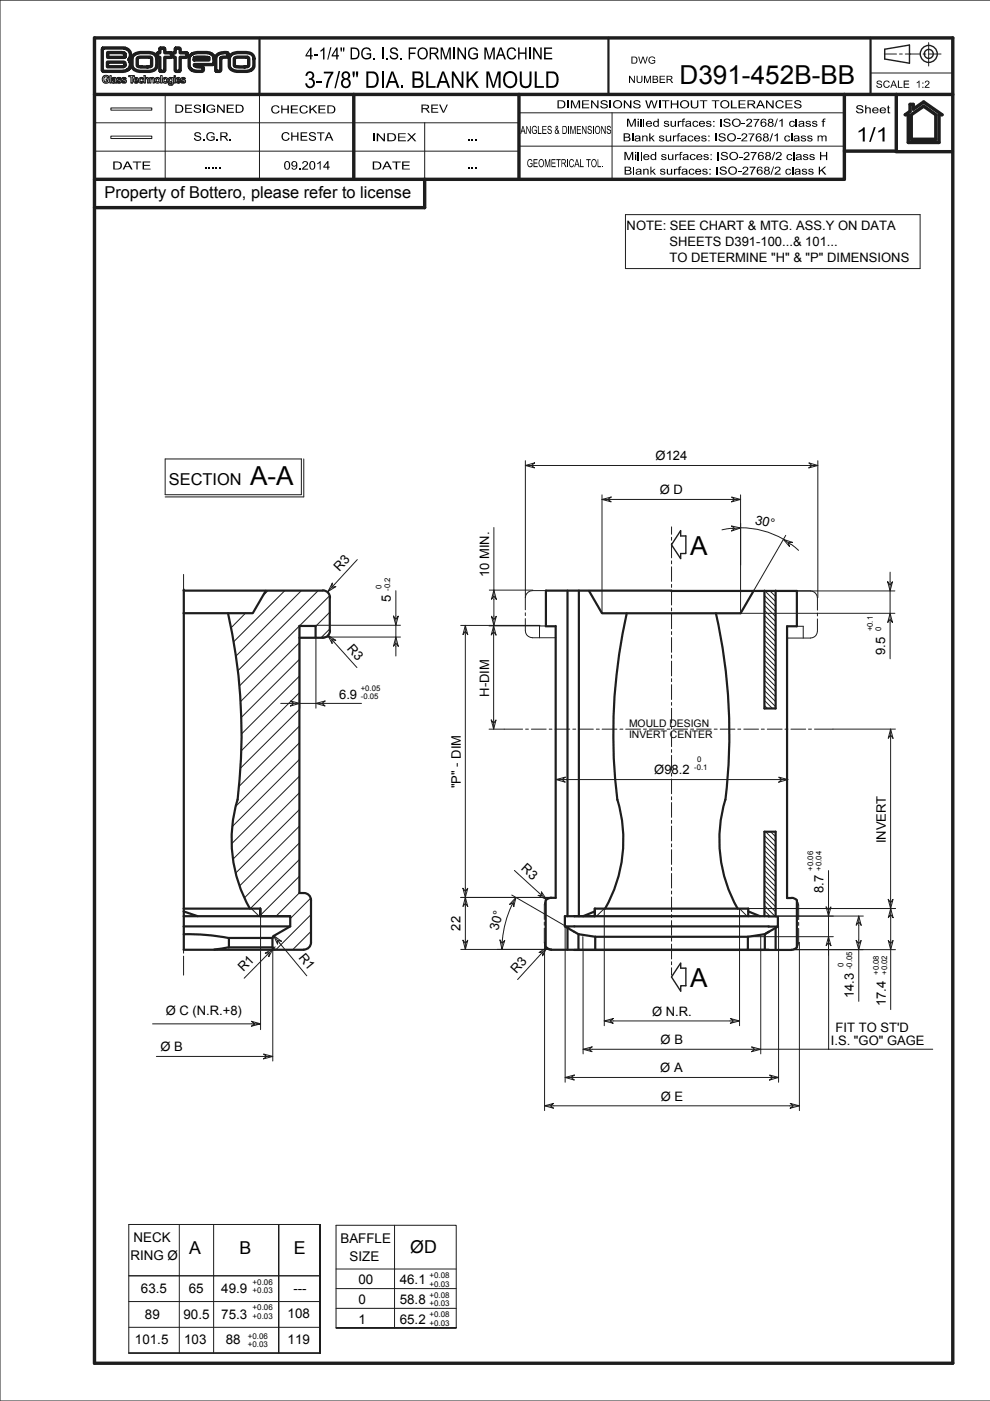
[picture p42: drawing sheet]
<svg xmlns="http://www.w3.org/2000/svg" width="210mm" height="297mm" viewBox="0 0 210 297" stroke-linecap="round" stroke-linejoin="round" font-family="sans-serif">
<defs><g id="words">
<g font-size="5.5">
<text x="144.1" y="17.8">D391-452B-BB</text>
<text x="53" y="102.8">A-A</text>
<text x="146.3" y="117.6">A</text>
<text x="146.3" y="209.2">A</text>
</g>
<g font-size="3.8">
<text x="40.1" y="265.9">A</text>
<text x="50.8" y="265.9">B</text>
<text x="62.3" y="265.9">E</text>
<text x="87" y="265.7">ØD</text>
</g>
<g font-size="3.5">
<text x="22.2" y="42">Property of Bottero, please refer to license</text>
<text x="35.8" y="102.8">SECTION</text>
</g>
<g font-size="2.8">
<text x="132.9" y="48.8">NOTE: SEE CHART &amp; MTG. ASS.Y ON DATA</text>
<text x="142" y="52.1">SHEETS D391-100...&amp; 101...</text>
<text x="141.9" y="55.6">TO DETERMINE &quot;H&quot; &amp; &quot;P&quot; DIMENSIONS</text>
<text x="139" y="97.5">Ø124</text>
<text x="139.9" y="104.8">Ø D</text>
<text x="160" y="111" transform="rotate(15 160 111)">30°</text>
<text x="72" y="121.2" transform="rotate(-47 72 121.2)">R3</text>
<text x="103.7" y="122.4" transform="rotate(-90 103.7 122.4)">10 MIN.</text>
<text x="82.9" y="127.7" transform="rotate(-90 82.9 127.7)">5</text>
<text x="73.5" y="137.5" transform="rotate(48 73.5 137.5)">R3</text>
<text x="187.7" y="138.8" transform="rotate(-90 187.7 138.8)">9.5</text>
<text x="71.9" y="148.1">6.9</text>
<text x="103.7" y="147.7" transform="rotate(-90 103.7 147.7)">H-DIM</text>
<text x="97.7" y="167.1" transform="rotate(-90 97.7 167.1)">&quot;P&quot; - DIM</text>
<text x="138.7" y="164.2">Ø98.2</text>
<text x="187.8" y="178.8" transform="rotate(-90 187.8 178.8)">INVERT</text>
<text x="110.3" y="184.3" transform="rotate(42 110.3 184.3)">R3</text>
<text x="174.6" y="189.4" transform="rotate(-90 174.6 189.4)">8.7</text>
<text x="97.7" y="197.3" transform="rotate(-90 97.7 197.3)">22</text>
<text x="105.6" y="197.3" transform="rotate(-75 105.6 197.3)">30°</text>
<text x="63.2" y="203.1" transform="rotate(50 63.2 203.1)">R1</text>
<text x="51.6" y="206.1" transform="rotate(-45 51.6 206.1)">R1</text>
<text x="109.5" y="206.4" transform="rotate(-48 109.5 206.4)">R3</text>
<text x="35.1" y="215.2">Ø C (N.R.+8)</text>
<text x="138.2" y="215.4">Ø N.R.</text>
<text x="181" y="211.6" transform="rotate(-90 181 211.6)">14.3</text>
<text x="187.8" y="213.3" transform="rotate(-90 187.8 213.3)">17.4</text>
<text x="140.1" y="221.3">Ø B</text>
<text x="176.2" y="221.6">I.S. &quot;GO&quot; GAGE</text>
<text x="177.2" y="218.9">FIT TO ST'D</text>
<text x="34" y="222.8">Ø B</text>
<text x="140" y="227.3">Ø A</text>
<text x="140.1" y="233.4">Ø E</text>
<text x="28.3" y="263.3">NECK</text>
<text x="72.2" y="263.5">BAFFLE</text>
<text x="27.6" y="267.1">RING Ø</text>
<text x="74.1" y="267.3">SIZE</text>
<text x="29.9" y="274">63.5</text>
<text x="40" y="274">65</text>
<text x="46.9" y="274">49.9</text>
<text x="62.2" y="274.1">---</text>
<text x="76" y="272.3">00</text>
<text x="84.8" y="272.3">46.1</text>
<text x="30.7" y="279.6">89</text>
<text x="38.9" y="279.6">90.5</text>
<text x="46.9" y="279.6">75.3</text>
<text x="61" y="279.5">108</text>
<text x="76" y="276.5">0</text>
<text x="76" y="280.6">1</text>
<text x="84.8" y="276.5">58.8</text>
<text x="84.8" y="280.6">65.2</text>
<text x="28.6" y="285">101.5</text>
<text x="39" y="285">103</text>
<text x="47.9" y="285">88</text>
<text x="61" y="285">119</text>
</g>
<g font-size="2.2">
<text x="133.4" y="154.2">MOULD DESIGN</text>
<text x="133.4" y="156.4">INVERT CENTER</text>
</g>
<g font-size="1.7">
<text x="80.9" y="124.8" transform="rotate(-90 80.9 124.8)">0</text>
<text x="82.7" y="125.3" transform="rotate(-90 82.7 125.3)">-0.2</text>
<text x="185.1" y="133.9" transform="rotate(-90 185.1 133.9)">+0.1</text>
<text x="186.9" y="133.9" transform="rotate(-90 186.9 133.9)">0</text>
<text x="76.5" y="146.4">+0.05</text>
<text x="76.5" y="148.2">-0.05</text>
<text x="147.8" y="161.6">0</text>
<text x="147.2" y="163.3">-0.1</text>
<text x="172.4" y="184.6" transform="rotate(-90 172.4 184.6)">+0.06</text>
<text x="174.2" y="184.6" transform="rotate(-90 174.2 184.6)">+0.04</text>
<text x="178.8" y="205" transform="rotate(-90 178.8 205)">0</text>
<text x="180.6" y="205.5" transform="rotate(-90 180.6 205.5)">-0.05</text>
<text x="186.3" y="206.7" transform="rotate(-90 186.3 206.7)">+0.08</text>
<text x="188.1" y="206.7" transform="rotate(-90 188.1 206.7)">+0.02</text>
<text x="53.6" y="272.4">+0.06</text>
<text x="53.6" y="274.2">+0.03</text>
<text x="91.1" y="275.1">+0.08</text>
<text x="91.1" y="271">+0.08</text>
<text x="91.1" y="272.8">+0.03</text>
<text x="53.6" y="277.8">+0.06</text>
<text x="53.6" y="279.7">+0.03</text>
<text x="91.1" y="276.9">+0.03</text>
<text x="91.1" y="281.1">+0.03</text>
<text x="91.1" y="279.3">+0.08</text>
<text x="52.5" y="285.7">+0.03</text>
<text x="52.5" y="283.9">+0.06</text>
</g>
</g></defs>
<g fill="none" stroke="#1d1d1b" stroke-width=".21">
<path d="M0 .1v296.9h210M21.9 16.2l.4-.2 .7 .1a.2 .2 0 0 1 .1 .3 .2 .2 0 0 1-.2 .1 .2 .2 0 0 1-.2-.2h-.4l-.3 .3 .1 .6 .4 .2a.19 .19 0 0 0 .3-.1 .19 .19 0 0 0-.1-.3 .16 .16 0 0 1-.2-.2 .16 .16 0 0 1 .2-.1 .4 .4 0 0 1 .5 .2 .4 .4 0 0 1-.1 .5l-.6 .3-.6-.3-.2-.4v-.4zM23.3 16h.3v1.6h-.3zM23.8 16.5l.5-.1a.66 .66 0 0 1 .4 1v.2l-1-.1v-.4l.5-.2a.17 .17 0 0 0 .1-.2 .17 .17 0 0 0-.2-.1 .17 .17 0 0 0-.1 .2l-.3-.1zM24 17.2a.2 .2 0 0 1 .3-.1 .2 .2 0 0 1 0 .3 .2 .2 0 0 1-.3-.1zM24.8 16.5l.7-.1a.17 .17 0 0 1 .2 .2 .17 .17 0 0 1-.2 .2l-.1-.1a.16 .16 0 0 0-.2-.1 .16 .16 0 0 0-.1 .2l.6 .2 .1 .4-.3 .2h-.5a.2 .2 0 0 1-.3-.1 .2 .2 0 0 1 .2-.3l.2 .2a.16 .16 0 0 0 .2 .1 .16 .16 0 0 0 0-.3l-.3-.1a.32 .32 0 0 1-.3-.2 .32 .32 0 0 1 .1-.4zM25.9 16.5l.7-.1a.17 .17 0 0 1 .1 .2 .17 .17 0 0 1-.2 .2v-.1a.16 .16 0 0 0-.3-.1 .16 .16 0 0 0 0 .2l.5 .2 .1 .4-.2 .2h-.5a.21 .21 0 0 1-.3-.1 .21 .21 0 0 1 .2-.3l.1 .1a.18 .18 0 0 0 .2 .2 .18 .18 0 0 0 .1-.3l-.4-.1a.33 .33 0 0 1-.2-.3 .33 .33 0 0 1 .1-.3zM27.3 16h1.2v.3h-.5v1.3h-.3v-1.3h-.4zM28.4 16.6l.4-.2 .3 .1 .3 .6h-.4a.2 .2 0 0 0-.3 0 .2 .2 0 0 0 0 .3 .2 .2 0 0 0 .3 0v-.1a.18 .18 0 0 1 .2-.1 .18 .18 0 0 1 .2 .2 .18 .18 0 0 1-.2 .1l-.4 .2-.4-.3-.1-.5zM28.7 16.7a.2 .2 0 0 1 .3 0 .2 .2 0 0 1 0 .3 .2 .2 0 0 1-.3-.1zM29.6 16.5h.6a.19 .19 0 0 1 .2 .2 .19 .19 0 0 1-.2 .2 .19 .19 0 0 1-.2-.2l-.3 .1v.5l.3 .1 .2-.2a.19 .19 0 0 1 .3 .2 .19 .19 0 0 1-.3 .2h-.5l-.2-.2-.1-.6zM30.5 16a.28 .28 0 0 1 .4 .1 .28 .28 0 0 1-.1 .4v.1l.3-.2 .3 .1 .2 .5a.36 .36 0 0 1 0 .4 .36 .36 0 0 1-.3 .2v-.5a.29 .29 0 0 0-.1-.4 .29 .29 0 0 0-.4 .1 .29 .29 0 0 0 0 .4 .23 .23 0 0 1 .1 .3 .23 .23 0 0 1-.4 0z"/>
<path d="M31.7 16.4h.3v.2l.6-.2 .1 .6a.36 .36 0 0 1 .1 .4 .36 .36 0 0 1-.3 .2l-.1-.5a.29 .29 0 0 0 0-.4 .29 .29 0 0 0-.4 .1 .29 .29 0 0 0 0 .4 .23 .23 0 0 1 .1 .3 .23 .23 0 0 1-.4 0zM34.1 16h.3v1.6h-.3zM35.8 16.5l.3-.1 .4 .2v-.2h.3v1.3l-.4 .4-.6-.1a.18 .18 0 0 1-.1-.3 .18 .18 0 0 1 .3 .1 .31 .31 0 0 0 .4 0 .31 .31 0 0 0 .1-.4l-.3 .2-.5-.1-.1-.5zM36 16.7a.3 .3 0 0 1 .5 .3 .3 .3 0 0 1-.5 .2zM36.9 16.4h.3v1.2h-.3zM36.9 16h.3v.3h-.3zM37.4 16.5l.4-.1 .4 .3a.3 .3 0 0 1 .1 .4 .3 .3 0 0 1-.4 0 .18 .18 0 0 0-.3 .1 .18 .18 0 0 0 .1 .2 .18 .18 0 0 0 .2-.1l.1-.1a.17 .17 0 0 1 .3 .1 .17 .17 0 0 1-.2 .2l-.3 .2-.5-.3-.1-.4zM37.7 16.7h.2l.1 .2a.2 .2 0 0 1-.3 .1 .2 .2 0 0 1 0-.3zM38.5 16.5l.5-.1a.18 .18 0 0 1 .3 .2 .17 .17 0 0 1-.3 .1h-.1a.17 .17 0 0 0-.2-.1 .17 .17 0 0 0 0 .3 .17 .17 0 0 0 .2 0h.2a.41 .41 0 0 1 .1 .7 .41 .41 0 0 1-.6 0l-.3-.3h.3a.18 .18 0 0 0 .3 .2 .18 .18 0 0 0 0-.3l-.2-.1a.34 .34 0 0 1-.3-.2 .34 .34 0 0 1 .1-.4zM184.6 15.5h17.4M187.5 11.5h2.6M190.7 11.5h.6"/>
<path d="M191.9 11.5h3.2M192.8 11.5h.1M195.7 11.5h.6M196.9 9v5M196.9 11.5h2.6M20 32h90M20 26h90M23.5 22.9h8.7v.5h-8.7zM23.5 28.9h8.7v.5h-8.7zM35 20v18M55 20v18M90 26v12"/>
<path d="M110 31h69M110 23.9h69M129.8 23.9v14.1M132.6 45.5h62.5M132.6 45.5v11.4h62.5v-11.4M63.9 97.3h-28.9v7.6h28.9M63.9 97.3v7.6M64.4 97.3v8M111.4 98.7l1.9-.6-.6 .6 .6 .5zM111.4 97.7v29M111.4 98.7h62M171.5 98.1l1.9 .6-1.9 .5 .6-.5z"/>
<path d="M173.4 97.7v29M35 105.4h29.4M75.8 118.6l-6.3 6.8M104.7 111.8v20.8M127.6 104.9v25.1M127.6 105.9h29.4M127.6 105.9l2-.5-.7 .5 .7 .5zM142.4 111.7v1.6M142.4 113.9v.6M142.4 115.2v3.1M142.4 118.9v.6M155 112l-1.9 .3"/>
<path d="M155.1 111.5l1.9 .4-1.9 .7 .7-.6zM155.1 105.4l1.9 .5-1.9 .5 .6-.5zM157 104.9v25.1M157 111.9l-2 .2M157 111.9a18.1 18.1 0 0 1 9.1 2.4M166.1 114.4l1.9 .6-.9 .1 .3 .8zM166.1 114.4l1.6 1.1M166.6 113.5l-6.8 11.8M167.8 115.4l1.5 1.3M38.9 121.8v4M38.9 126.4v.7M38.9 127.7v3.1"/>
<path d="M38.9 131.4v.7M38.9 132.7v3.1M38.9 136.4v.7M38.9 137.7v3.1M48.5 130l-.1 .1M52.1 130l-3.1 3.1M56.8 125.2l-1.1 1.1M60.4 125.2l-10.8 10.8M63.5 136.3l-12.5 12.4M63.5 139.8l-12.3 12.3M63.5 132.6v17.6M63.9 125.2l-13.8 13.9"/>
<path d="M67 132.6h17.9M67 135.1v15.1M67.5 125.2l-17.1 17M68.5 135.1h16.4M69.5 134.7l1.3 1.4M69.5 134.7l1.7 1.1-.8-.2v.8zM69.9 126.3l-19.1 19.1M69.9 133.4l-1.8 1.8M69.9 129.8l-3 3M70.5 123.6l-.1 .9 .8-.1-1.7 1zM70.8 136.1l4.9 5.4M83.4 130.6l.5 .7 .5-.7-.5 2z"/>
<path d="M83.9 135.1l.5 1.9-.5-.6-.5 .6zM83.9 125.2v13.9M97.7 132.6h16.8M98.7 132.6l.5 2-.5-.7-.5 .7zM98.7 132.6v68.7M103.7 132.7h10.7M103.7 125.1h9.3M104.2 130.7l.5 .6 .5-.6-.5 1.9zM104.7 132.7l.5 1.9-.5-.6-.5 .6zM104.7 132.7v21.9M104.7 125.1l.5 2-.5-.7-.5 .7zM111.4 131.2v2.5a1.48 1.48 0 0 0 1.5 1.5h4.9"/>
<path d="M111.4 129.9v.6M115.7 125.2h-2.8a1.55 1.55 0 0 0-1.5 1.5v2.6M115.7 132.7h-1.3v2.5M142.4 120.2v3.1M142.4 123.9v.6M142.4 125.2v3.1M142.4 128.9v.6M142.4 130.2v3.1M142.4 133.9v.6M142.4 135.2v3.1M142.4 138.9v.6M157.1 130h32.6"/>
<path d="M162.1 138.9l2.3 2.4M162.1 137.9l2.3 2.4M162.1 136.8l2.3 2.4M162.1 135.8l2.3 2.3M162.1 134.7l2.3 2.4M162.1 133.6l2.3 2.4M162.1 132.6l2.3 2.4M162.1 131.5l2.3 2.4M162.1 130.5l2.3 2.3M162.1 129.4l2.3 2.4M162.1 128.4l2.3 2.3M162.1 127.3l2.3 2.4"/>
<path d="M162.1 126.2l2.3 2.4M162.1 125.2l2.3 2.4M163.2 125.2l1.2 1.3M164.2 125.2l.2 .2M168.8 125.3h20.9M169 132.8h1.3v2.5M171.8 125.3a1.48 1.48 0 0 1 1.5 1.5v2.6M173.3 131.2v2.6a1.48 1.48 0 0 1-1.5 1.5h-4.9M173.3 130v.6M188.2 123.3l.5 .7 .5-.7-.5 2zM188.7 121.3v18.4M188.7 130l.5 2-.5-.7-.5 .7z"/>
<path d="M38.9 141.4v.7M38.9 142.7v3.1M38.9 146.4v.7M38.9 147.7v3.1M38.9 151.4v.7M38.9 152.7v3.1M38.9 156.4v.7M38.9 157.7v3.1M59.5 149.1h17.1M61.6 148.6l1.9 .5-1.9 .6 .7-.6zM63.5 143.3l-12.3 12.3M63.5 153.9l-12.8 12.8"/>
<path d="M63.5 157.5l-13.5 13.5M63.5 150.4l-12.5 12.5M63.5 146.9l-12.3 12.3M67 149.1l1.9-.5-.6 .5 .6 .6zM103.7 154.6h7.1M104.2 152.6l.5 .7 .5-.7-.5 2zM111.4 154.6h.6M112.7 154.6h3.1M116.4 154.6h.6M117.7 154.6h3.1M121.4 154.6h.7M122.7 154.6h3.1"/>
<path d="M126.4 154.6h.7M127.7 154.6h3.1M131.4 154.6h.7M132.7 154.6h3.1M136.4 154.6h.7M137.7 154.6h3.1M141.4 154.6h.7M142.4 140.2v3.1M142.4 143.9v.6M142.4 145.2v3.1M142.4 148.9v.6M142.4 150.2v3.1"/>
<path d="M142.4 153.9v.6M142.4 155.2v3.1M142.4 158.9v.6M142.7 154.6h3.1M146.4 154.6h.7M147.7 154.6h3.1M151.4 154.6h.7M152.7 154.6h3.1M156.4 154.6h.7M157.7 154.6h3.1M161.4 154.6h.7M162.1 149.6l.6 .6"/>
<path d="M162.1 147.5l2.3 2.3M162.1 146.4l2.3 2.4M162.1 145.3l2.3 2.4M162.1 144.2l2.3 2.5M162.1 143.2l2.3 2.3M162.1 142.1l2.3 2.4M162.1 141.1l2.3 2.3M162.1 140l2.3 2.4M162.1 148.5l1.7 1.7M162.7 154.6h3.1M166.4 154.6h.7M167.7 154.6h3.1"/>
<path d="M171.4 154.6h.7M172.7 154.6h3.9M176.6 154.6h13.2M188.8 154.6l.5 1.9-.5-.6-.5 .6zM188.8 154.6v38M38.9 161.4v.7M38.9 162.7v3.1M38.9 166.5v.6M38.9 167.7v3.1M38.9 171.5v.6M38.9 172.7v3.1M38.9 176.5v.6"/>
<path d="M38.9 177.7v3.1M63.5 164.6l-14.4 14.3M63.5 171.6l-13.5 13.5M63.5 175.2l-12.7 12.6M63.5 178.7l-11.7 11.7M63.5 161l-14.2 14.2M63.5 168.1l-14.1 14M117.9 165.3h49.2M117.9 165.3l1.9-.5-.6 .5 .6 .5zM142.4 160.2v3.1M142.4 163.9v.7M142.4 165.2v3.1"/>
<path d="M142.4 168.9v.7M142.4 170.2v3.1M142.4 173.9v.7M142.4 175.2v3.1M142.4 178.9v.7M162.1 179.3l2.3 2.3M162.1 178.2l2.3 2.4M162.1 177.1l2.3 2.4M162.3 176.3l2.1 2.2M163.4 176.3l1 1.1M165.1 164.8l2 .5-2 .5 .6-.5zM38.9 181.5v.6"/>
<path d="M38.9 182.7v3.1M38.9 186.5v.6M38.9 187.7v3.1M38.9 191.5v.6M38.9 192.7v3.1M38.9 196.5v.6M38.9 197.7v3.1M53.3 192.6l1.6 1.6M55.2 193.8v24.5M58 198.4l1.7 1.2-.9-.2 .1 .8zM58 198.4l7 8.5M63.5 182.2l-10.4 10.4"/>
<path d="M63.5 189.3l-5 5M63.5 185.8l-8.3 8.3M65.9 190.4l-4.4 4.4M65.9 193.9l-7.4 7.5M65.9 197.5l-3.9 3.9M98.2 188.3l.5 .7 .5-.7-.5 2zM98.2 199.3l.5 .7 .5-.7-.5 2zM98.7 190.3l.5 1.9-.5-.7-.5 .7zM106 199.3l.5 .7 .5-.6-.6 1.9zM106.5 199.3l-.1 2M108.5 189.8l11.4 6.5M109.1 184.5l5.3 4.9"/>
<path d="M109.4 190.3a21.7 21.7 0 0 0-2.9 9M109.4 190.3l-.5 1.9-.1-.8-.8 .4zM114.4 189.4l1.5 1.3 .9-.5M114.8 189.1l1.1 1.6-1.8-.9 .8 .1zM115.4 196.8v3l.3 1.1M115.4 195.5v.7M115.5 199.8v35.7M115.7 190.9l-.3 .9v3.1M117 190.3h-19.3M119.8 196.4v33.1M123.6 198.6v2.8M126.5 194.2l1.6-1.6v24.9"/>
<path d="M142.4 180.2v3.1M142.4 183.9v.7M142.4 185.2v3.1M142.4 188.9v.7M142.4 190.2v3.1M142.4 193.9v.6M142.4 195.2v3.1M142.4 198.9v.6M158.4 194.2l-1.6-1.6v24.9M158.6 198.6h18.1M161.3 198.5v24.9M162.1 192l2.2 2.3"/>
<path d="M162.1 190.9l2.3 2.4M162.1 189.8l2.3 2.5M162.1 188.8l2.3 2.4M162.1 187.7l2.3 2.4M162.1 186.7l2.3 2.3M162.1 185.6l2.3 2.4M162.1 184.6l2.3 2.3M162.1 183.5l2.3 2.4M162.1 182.4l2.3 2.4M162.1 181.4l2.3 2.4M162.1 180.3l2.3 2.4M162.1 193.1l1.2 1.2"/>
<path d="M165.1 196.4v33.1M169 190.9l.3 1v3.1M169.3 196.8v3.1l-.3 1M169.3 195.6v.6M169.5 199.8v35.7M175.2 192.3l.5 .6 .5-.6-.5 1.9zM175.7 198.6l.5 1.9-.5-.6-.5 .6zM175.7 184.6v37.9M181.5 199.4l.6 .6 .5-.6-.5 1.9zM182.1 194.2v18.1M182.1 194.2l.5 2-.5-.7-.6 .7zM183.1 194.2h-18.1"/>
<path d="M188.3 190.7l.5 .7 .5-.7-.5 1.9zM188.3 199.4l.5 .6 .6-.6-.6 1.9zM188.8 192.6l.6 2-.6-.7-.5 .7zM188.8 192.6v21.5M189.9 192.6h-31.2M38.9 201.5v.6M38.9 202.7v4M55.2 217.1l-1.9 .5 .7-.5-.7-.6 1.9 .6h-22.9M56.2 202.1l1.8-1-1 1.7 .1-.8zM57.8 200.8v24.2M58.3 200.7l-6.5 6.7M114.3 202l1.7-1.1-1 1.7 .1-.8z"/>
<path d="M115.9 200.7l.5 .4 .5 .1M116 200.9l-6.3 6.8M117 201.3h-19.3M123.6 201.3v22.1M128.1 216.5h28.7M128.1 216.5l1.9-.6-.6 .6 .6 .5zM142.4 200.2v3.1M142.4 203.9v.6M142.4 205.2v1.5M154.9 215.9l1.9 .6-1.9 .5 .6-.5zM167.9 201.3h22M167.9 201.3h15.2"/>
<path d="M33.2 224h24.6M55.9 223.5l1.9 .5-1.9 .5 .6-.5zM115.5 234.5l1.9-.6-.7 .6 .7 .5zM115.5 234.5h54M119.8 228.4l2-.5-.7 .5 .7 .6zM119.8 228.4h45.3M123.6 222.5l1.9-.5-.6 .5 .6 .5zM159.3 222l2 .5-2 .5 .7-.5zM163.2 227.9l1.9 .5-1.9 .6 .6-.6zM167.5 233.9l2 .6-2 .5 .7-.5zM197.8 222.5h-74.2M38 259.6v27.3"/>
<path d="M45.3 259.6v27.3M67.9 259.6h-40.6v27.3M71.2 259.8h25.5v21.7h-25.5h25.5h-25.5zM83.7 259.8v21.7M27.3 276h40.6M67.9 270.5h-40.6M71.2 269.1h25.5M71.2 273.2h25.5M71.2 277.4h25.5M27.3 286.9h40.6v-27.3v27.3v-27.3v27.3zM27.3 281.4h40.6M59.1 286.9v-27.3v27.3"/>
<circle cx="33.4" cy="17" r=".32"/>
<circle cx="33.4" cy="17" r=".6"/>
<circle cx="35" cy="17.1" r=".32"/>
<circle cx="35" cy="17" r=".62"/>
</g>
<g fill="none" stroke="#1d1d1b" stroke-width=".3">
<path d="M187.6 10.4l5.2-.9v3.9l-5.2-.9zM144.3 112.5v1.1h1.1v3.8h-1.1v1.1l-1.9-3zM145.4 205.3v3.7M145.4 209h-1.1v1.1M145.4 205.3h-1.1v-1.1l-1.9 2.9 1.9 3"/>
<circle cx="196.9" cy="11.4" r=".95"/>
<circle cx="196.9" cy="11.4" r="1.8"/>
</g>
<g fill="none" stroke="#1d1d1b" stroke-width=".47">
<path d="M55 8v12M129 8v12M184.6 8v12M38.9 125.2h29.5M39 125v76.2M48.3 130a116 116 0 0 1 2.1 39.6M56.3 125.3l-2.7 4.7h-14.7M63.5 135.2h4.9M66.9 135.2v-2.5h-3.4v56.6h.9M68.5 125.2a1.5 1.5 0 0 1 1.5 1.5M69.9 126.7v7M70 133.7a1.5 1.5 0 0 1-1.5 1.5"/>
<path d="M115.7 132.8h2.1M117.8 132.7v57.7a2.23 2.23 0 0 0-2.1 .5M120.3 125.2v69.1M122.7 125.2v69.1M124.9 125.3l2.7 4.7h29.4M132.9 130a114.7 114.7 0 0 0-2 39.6M142.3 125.3h26.7v7.5h-2.1v57.6h.9M142.4 125.2h-26.7v7.5M151.8 130a116.3 116.3 0 0 1 2 39.5M159.8 125.3l-2.8 4.7M164.4 125.2v25h-2.3v-25M50.4 169.5a29.4 29.4 0 0 0 2.6 23.2"/>
<path d="M130.9 169.5a29.4 29.4 0 0 1-2.6 23.2M153.8 169.5a29.4 29.4 0 0 0 2.6 23.2M38.9 192.6h16.3M38.9 194.3h22.6M38.9 193.2l3 1.1M39 198.1a45.4 45.4 0 0 1 9.6 .8M48.5 198.9v2M48.5 198.9h9.3v2h-9.3M55.2 194.3v-1.7v1.7h6.3v2.1h-22.6M58.1 198.4l-.3 .4M61.5 196.4l-3.5 2M64.4 189.3a1.5 1.5 0 0 1 1.5 1.5"/>
<path d="M65.9 190.9v8.9a1.5 1.5 0 0 1-1.5 1.5M115.7 190.9v10M120.3 196.8v4.6M122.6 198.1v3.3M122.6 198.1l3.6 .5M126.1 194.3v-1.7h32.5v1.7M126.1 193.2l-2.5 1.1M126.2 198.6v2.8M126.2 198.6h32.4M158.6 198.6v2.8M158.6 198.6l3.6-.5v3.3M158.6 193.2l2.5 1.1"/>
<path d="M162.9 194.3h2v2.2h-2M163 194.3h-43.2v2.1M163 196.4h-43.2l2.8 1.7M163 197.6l-.9 .5M164.4 194.3v-18h-2.3v18M164.4 196.8v4.6M164.9 196.5l-2 1.1M167.8 190.4l.6 .1 .6 .4M169 190.9v10M38.9 201.4h25.5M48.6 200.8l-3.2 .5M57.8 200.8l.3 .5h.2"/>
<path d="M115.7 200.9l.5 .3 .7 .2h46.1M121.7 201.4h46.1M169 200.9l-.6 .3-.6 .2"/>
</g>
<g fill="none" stroke="#1d1d1b" stroke-width=".72">
<path d="M20 8h182v281h-182zM21.8 10.3h4.8l.6 .3 .4 .5 .1 .9-.2 .4a.33 .33 0 0 0-.2 .3 .33 .33 0 0 0 .2 .3l.2 .3-.1 1-.4 .4-.5 .3-.6 .1h-4.2l-.2-.2zM22.8 13.2h3.3a.52 .52 0 0 1 .4 .7 .52 .52 0 0 1-.7 .3h-2.5a.32 .32 0 0 1-.5 0 .32 .32 0 0 1 0-.5zM22.8 11.1h3.1l.5 .2 .2 .4a.63 .63 0 0 1-1 .5h-2.3a.3 .3 0 0 1-.5-.1 .3 .3 0 0 1 0-.4zM28.4 11.6l1.3-.5h1.6a1.55 1.55 0 0 1 1.9 1.5v1.6l-.5 .6-.9 .3-2.7-.1-.7-.3-.4-.7v-1.7zM29.1 12.4l.5-.3 2.2 .1a.47 .47 0 0 1 .3 .7v.5a.56 .56 0 0 1-.1 .6 .56 .56 0 0 1-.6 .2h-1.4a.65 .65 0 0 1-.8-.1 .65 .65 0 0 1-.1-.8zM34 10.3l.8-.1 .1 .3v.7h1.4l.1 .1 .1 .5-.2 .3-.9 .1a.37 .37 0 0 0-.5 .1 .37 .37 0 0 0 0 .5v2.1a.6 .6 0 0 1-.8 .2 .6 .6 0 0 1-.2-.9v-1.5a.36 .36 0 0 0 0-.4 .36 .36 0 0 0-.4-.2l-.2-.2v-.5l.2-.2a.27 .27 0 0 0 .4-.1 .27 .27 0 0 0 0-.3zM37.2 10.3l.6-.1a.46 .46 0 0 1 .4 .6v.4h1.3l.2 .2-.1 .7-.8 .1a.33 .33 0 0 0-.4-.1 .33 .33 0 0 0-.2 .4v2.4l-.2 .2h-.4a.73 .73 0 0 1-.5-1v-1.4a.4 .4 0 0 0 .1-.5 .4 .4 0 0 0-.5-.1l-.1-.2a.47 .47 0 0 1 0-.6 .47 .47 0 0 1 .5-.1zM40.5 11.6l1.3-.5h2.1l.8 .3 .6 .6 .1 1.4-.3 .3h-3.5a.21 .21 0 0 0-.3-.1 .21 .21 0 0 0 0 .3l.5 .3h1.1l.2 .4a.78 .78 0 0 1-1.1 .5l-1.2-.2-.6-.7-.1-2zM41.3 12.2l.4-.1 2.3 .1a.27 .27 0 0 1 .3 .3 .27 .27 0 0 1-.4 .2h-2.2a.33 .33 0 0 1-.4 0 .33 .33 0 0 1-.1-.4zM46.1 11.6l1.4-.5 .7 .1 .2 .3-.2 .6h-1l-.4 .3v2.3a.58 .58 0 0 1-.8 .4 .58 .58 0 0 1-.3-.8v-2.1zM49 11.6l1.3-.5h1.6a1.53 1.53 0 0 1 1.9 1.4v1.6l-.1 .4-.5 .4-.8 .2h-2.5l-.9-.4-.4-.6v-1.9z"/>
<path d="M49.7 12.3l.6-.2 2.1 .1a.47 .47 0 0 1 .3 .7v.6a.52 .52 0 0 1-.1 .6 .52 .52 0 0 1-.6 .1h-1.4a.68 .68 0 0 1-.9-.5zM20 20h182M75 20v18M90 38v6h-70M110 20v18M179 20v18h-159M189.9 32.2h12M190 20v12h-11M193 22.1h.6v1l2.2-1.5 3.9 2.7h-.6v5.9h-6.5v-5.9h-.7l1.1-.7zM193.2 24.3l2.6-1.8 2.6 1.8v5.2h-5.2z"/>
</g>
<g fill="#000">
<path d="M65.1 15.4l.5-.3h.4l.4 .3 .2 .4v.5l-.4 .5 .5 .3v1l-.5 .5-.8 .1-.5-.4-.2-.6 .4-.1 .2 .5 .3 .2h.4l.3-.3v-.8l-.4-.3-.4 .1v-.4l.6-.2 .1-.5a.55 .55 0 0 0-.7-.4 .55 .55 0 0 0-.4 .6l-.3-.1zM66.6 11.5h.9v.3h-.9zM67.1 17.1h1.2v.5h-1.2zM68.7 15.2h2v.3l-.9 1.5-.3 1.6h-.4l.1-.7 .3-1.1 .7-1.2h-1.5zM67.9 10.7l.7-.6h.2v2.5h-.3v-2l-.6 .4zM70 10h.3l-.7 2.6h-.2zM71.8 15.1h.3l-.9 3.6h-.3zM76.9 10.4l.9-.4 .7 .4 .2 .4-.3 .1-.4-.5-.4-.1-.4 .2-.3 .4v.6l.3 .7 .8 .1 .4-.2v-.5h-.7v-.3h1v.9l-.1 .1-.9 .3-.8-.3-.3-.6v-.7zM79.2 12.2h.3v.4h-.3zM81.9 12.2h.3v.4h-.3zM82.9 10.2l.7-.2 .7 .4 .1 .4h-.3l-.1-.2-.4-.3-.5 .1-.1 .3 .1 .3 1.2 .5 .2 .4-.3 .5-.6 .2h-.5l-.4-.4-.1-.4h.3l.1 .3 .3 .2h.4a.46 .46 0 0 0 .4-.6 .46 .46 0 0 0-.6-.3l-.7-.3-.1-.4zM84.9 12.2h.3v.4h-.3z"/>
<path d="M85.1 18.2h.4v.4h-.4zM86.7 10.1h1.5v.3h-1.2v.8h1.1v.3h-1.1v1.1h-.3zM90.4 15.2h.4v3h1.6v.4h-2zM93.4 10.1h.5l.6 2.1 .7-2.1h.4v2.5h-.3v-2.1l-.6 2.1h-.3l-.7-2.2v2.2h-.3zM95.8 15.1h.4l1.7 2.8v-2.8h.4v3.5h-.5l-1.6-2.7v2.7h-.4zM97 10.1h.3l1.2 2v-2h.3v2.5h-.3l-1.2-2v2h-.3zM98.9 15.1h.5v1.8l1.5-1.8h.6l-1.3 1.4 1.4 2.1h-.6l-1.1-1.8-.5 .6v1.2h-.5zM99.6 10.4l.7-.4 .8 .3 .2 .5-.3 .1-.3-.5h-.8l-.2 .3-.2 .7 .4 .8 .7 .1 .4-.2v-.5h-.6v-.3h.9v1l-.9 .3h-.5l-.5-.4-.2-1.1zM102.7 10.1h.5l.6 2.1 .7-2.1h.4v2.5h-.3v-2.1l-.7 2.1h-.3l-.6-2.2v2.2h-.3zM103.1 15.1h.6l.9 3 .9-3h.6v3.5h-.4v-2.9l-.9 2.9h-.4l-.9-2.9v2.9h-.4zM107.9 10.2l.9-.1 .3 .1 .3 .4v.2h-.3l-.2-.4-.5-.1-.3 .1-.3 .5-.1 .7 .4 .6 .5 .1 .5-.2v-.4l.4 .1-.2 .4-.4 .4h-.9l-.5-.6-.1-1zM109.9 10.1h.3v1h1.1v-1h.3v2.5h-.3v-1.2h-1.1v1.2h-.3z"/>
<path d="M110.2 15.1h.4l.1 2.8 .6 .4 .5-.1 .4-.3 .1-2.8h.4v2.7l-.6 .7-.8 .2-.8-.4-.3-.9zM113 10.1h.4l1.2 2v-2h.2v2.5h-.2l-1.3-2v2h-.3zM113.4 15.2h.4v3h1.5v.4h-1.9zM115.4 10.1h1.7v.3h-1.4v.8h1.3v.2h-1.3v.9h1.4v.3h-1.7zM133.4 16.1h.2l.8 1.2v-1.2h.2v1.5h-.2l-.8-1.2v1.2h-.2zM135.3 12h.2l.3 1.3 .4-1.3h.3l.3 1.3 .3-1.3h.3l-.5 1.5h-.2l-.4-1.3-.3 1.3h-.3zM135 16.1h.2v1.1l.2 .2 .6-.1v-1.2h.2v1.1l-.2 .3-.7 .1-.2-.2zM136.5 16.1h.3l.5 1.3 .5-1.3h.2v1.5h-.1v-1.3l-.5 1.3h-.2l-.4-1.3v1.3h-.3zM137.6 12.3l.6-.3 .5 .1 .2 .3-.2 .1-.4-.4-.4 .2-.2 .6 .2 .3 .5 .2 .3-.2v-.3h-.4v-.2h.6v.6l-.4 .2-.7-.1-.3-.5zM139.8 16.1h1.2v.1h-.9v.5h.9v.2h-.9v.5h.9v.2h-1.2zM186 17.2l.6-.1 .4 .4-.2 .1-.1-.3h-.2a.28 .28 0 0 0-.5 .2 .28 .28 0 0 0 .5 .2l.5 .3v.4l-.2 .2h-.7l-.3-.5 .6 .3a.25 .25 0 0 0 .4-.1 .25 .25 0 0 0-.2-.3l-.7-.3zM187.5 17.3l.3-.2 .7 .2 .1 .2-.8-.2-.3 .3v.6l.3 .2h.5l.2-.3h.2l-.3 .4-.6 .1-.3-.2-.2-.3z"/>
<path d="M190.4 17.1h.2v1.3h.7v.2h-.9zM191.6 17.1h1.1v.2h-.9v.4h.9v.2h-.9v.5h1v.2h-1.2zM194.4 17.5l.6-.4v1.5h-.2v-1.2l-.4 .2zM196.2 17.2l.5-.1 .3 .2v.5l-.7 .6h.8v.2h-1v-.3l.5-.5a.3 .3 0 0 0 .3-.3 .3 .3 0 0 0-.4-.2 .3 .3 0 0 0-.2 .3h-.2zM28.2 34.2h1.7v.3h-.7v1.4h-.3v-1.4h-.7zM30.2 34.2h1.6v.2h-1.3v.6h1.3v.2h-1.3v.6h1.4v.1h-1.7zM39.3 22.2h1.4v.2h-1.2v.5h1.1v.2h-1.1v.6h1.2v.2h-1.4zM41.3 22.3l.8-.1 .4 .1 .1 .4h-.2l-.3-.3h-.3a.26 .26 0 0 0-.4 .2 .26 .26 0 0 0 .4 .3l.8 .3v.4l-.1 .2-.9 .1-.4-.2-.2-.3 .3-.1 .2 .4h.5a.3 .3 0 0 0 .4-.3 .3 .3 0 0 0-.5-.2l-.7-.3-.1-.4zM41.3 28.2l.3-.2h.5l.4 .2 .1 .3-.2 .1-.1-.3-.5-.1a.3 .3 0 0 0-.3 .3 .3 .3 0 0 0 .4 .3l.7 .3-.1 .6-.4 .2-.6-.1-.4-.4v-.1h.3l.3 .3h.4a.33 .33 0 0 0 .3-.4 .33 .33 0 0 0-.5-.2l-.7-.3zM43.1 22.2h.2v1.7h-.2zM43.1 29.6h.2v.2h-.2zM43.5 35.6h.2v.2h-.2z"/>
<path d="M44.2 35.6h.3v.2h-.3zM44 28.2l1-.2 .4 .3 .1 .2-.2 .1-.3-.4h-.6l-.4 .5 .1 .7 .5 .3 .7-.2v-.4h-.6v-.2h.8l-.1 .8-.8 .2-.7-.4-.2-.8zM44 22.4l.5-.2 .9 .1 .2 .4h-.2l-.3-.3-.3-.1-.6 .2-.2 .8 .2 .3 .6 .1 .6-.1v-.4h-.6v-.2h.8v.7l-.5 .2-1-.1-.4-.6zM45 35.6h.2v.2h-.2zM45.7 35.6h.3v.2h-.3zM46 29.6h.2v.2h-.2zM46 22.2h.3l1.1 1.3v-1.3h.2v1.7h-.3l-1-1.3v1.3h-.3zM46.5 35.6h.3v.2h-.3zM48.1 22.2h1.5v.2h-1.2v.5h1.1v.2h-1.1v.6h1.2v.2h-1.5zM48.7 29.6h.3v.2h-.3zM57.7 22.5l.5-.2 .8 .1 .3 .4-.3 .1-.3-.4h-.5l-.4 .4v.5l.4 .5 .6-.1 .2-.4 .3 .1-.1 .2-.5 .4-.9-.2-.3-.7zM59.6 22.3h.3v.8h1v-.8h.3v1.7h-.3v-.7h-1v.7h-.3z"/>
<path d="M59.9 28.3l.5-.3h.5l.4 .4 .1 .1-.3 .1-.3-.4h-.4l-.4 .4v.6l.2 .4h.7l.3-.4 .2 .1-.2 .4-.8 .2-.6-.4-.1-.7zM61.7 22.3h1.4v.2h-1.1v.6h1.1v.2h-1.1v.6h1.2v.1h-1.5zM61.8 28.1h.2v.7h1v-.7h.3v1.7h-.3v-.8h-1v.8h-.2zM63.4 35.7h.3v.3h-.3zM63.7 28.1h1.4v.2h-1.1v.5h1.1v.2h-1.1v.6h1.2v.2h-1.5zM63.8 22.5l1-.2 .4 .3 .1 .2-.3 .1-.2-.3-.5-.1-.3 .1-.2 .4 .1 .6 .3 .3 .6-.1 .2-.4 .3 .1-.3 .4-.8 .2-.5-.3-.2-.7zM64.3 34.2l.6-.1 .3 .3v.6l-.9 .8h1v.2h-1.3l.1-.4 .8-.7a.36 .36 0 0 0-.1-.6 .36 .36 0 0 0-.5 .4h-.3zM65.7 28.1l.8-.1 .3 .2 .2 .3-.3 .1v-.2l-.5-.2a.31 .31 0 0 0-.4 .3 .31 .31 0 0 0 .4 .3l.8 .3v.5l-.4 .2-.5 .1-.6-.4v-.3h.2l.3 .4h.7a.39 .39 0 0 0 0-.5 .39 .39 0 0 0-.5-.1l-.6-.3zM65.6 22.3h.3v.9l1-.9h.4l-.9 .8 .9 .9h-.3l-.8-.8-.3 .3v.5h-.3zM67.5 22.3h1.5v.2h-1.2v.6h1.1v.2h-1.1v.6h1.2v.1h-1.5zM67.2 28.1h1.6v.2h-.7v1.5h-.2v-1.5h-.7zM67.3 34.6l.7-.5v1.9h-.2v-1.5l-.5 .3z"/>
<path d="M79.1 28.3h.3v1.7h-.3zM79.9 28.3h.3l1.2 1.3v-1.3h.2v1.7h-.3l-1.1-1.4v1.4h-.3zM83.2 34.2h1.8v.3h-.8v1.4h-.3v-1.4h-.7zM84.4 28.3h1.6v.1h-1.3v.6h1.2v.2h-1.2v.5h1.4v.3h-1.7zM85.3 34.2h1.6v.2h-1.3v.6h1.2v.2h-1.2v.6h1.3v.1h-1.6zM86.4 28.3h.3l.6 .6 .6-.6h.3l-.7 .7 .8 1h-.4l-.6-.8-.7 .8h-.4l.9-.9zM91.4 22.2h1.5v.2h-1.2v.5h1.1v.2h-1.1v.6h1.2v.2h-1.5zM93.1 22.2h.3l.6 1.5 .7-1.5h.3l-.8 1.7h-.3zM99.2 35.6h.3v.2h-.3zM99.2 29.6h.3v.2h-.3zM100 35.6h.2v.2h-.2zM100 29.6h.2v.2h-.2z"/>
<path d="M100.8 35.6h.2v.2h-.2zM100.8 29.6h.2v.2h-.2zM111.6 26.7h.1l.7 1.3v-1.3h.1v1.7h-.1l-.7-1.4v1.4h-.1zM112 33.9l.3-.2h.3l.3 .4-.2 .2v-.1a.4 .4 0 0 0-.5-.2 .4 .4 0 0 0-.2 .5v.4l.3 .4 .4-.2v-.3h-.3v-.2h.5v.6l-.4 .3-.5-.2-.2-.4zM113.1 33.7h.9v.3h-.7v.5h.6v.2h-.6v.5h.7v.2h-.9zM112.9 26.9l.6-.2 .3 .3v.2h-.1l-.2-.3h-.3l-.3 .4 .1 .6 .3 .3 .4-.1v-.4h-.4v-.2h.5v.7l-.3 .2h-.3l-.4-.3-.1-.8zM114.1 26.7h.1v1.5h.6v.2h-.7zM115 26.7h.9v.2h-.7v.5h.6v.2h-.6v.6h.7v.2h-.9zM115.5 33.7h.2l.4 1.5 .4-1.5h.2v1.7h-.2v-1.4l-.3 1.4h-.2l-.3-1.4v1.4h-.2zM116.2 26.8l.5-.1 .3 .3v.2l-.2-.1a.28 .28 0 0 0-.3-.3 .28 .28 0 0 0-.2 .4 .28 .28 0 0 0 .3 .2l.4 .3-.1 .5-.6 .2-.3-.5 .2-.1 .1 .2a.32 .32 0 0 0 .4 .2 .32 .32 0 0 0 .1-.4 .32 .32 0 0 0-.4-.2l-.3-.3zM116.9 33.7h.9v.3h-.7v.5h.6v.2h-.6v.5h.7v.2h-.9zM117.9 33.7h1v.3h-.4v1.4h-.2v-1.4h-.4z"/>
<path d="M120.3 33.7h.1v1.7h-.1zM120.3 21.3h.3v1.7h-.3zM120.5 26.7h.1v1.7h-.1zM120.9 26.7h.3l.3 1.5 .3-1.5h.3v1.7h-.2v-1.4l-.4 1.4h-.1l-.3-1.4v1.4h-.2zM121 21.3h.4l.6 1.4 .6-1.4h.4v1.7h-.3v-1.5l-.6 1.5h-.2l-.6-1.5v1.5h-.3zM120.9 33.8l.5-.1 .3 .5h-.2l-.1-.2a.54 .54 0 0 0-.6 .2 .54 .54 0 0 0 0 .6l.2 .4a.37 .37 0 0 0 .4 0 .37 .37 0 0 0 .1-.4l.2 .1-.3 .5-.3 .1-.3-.2-.1-1zM122.3 26.7h.9v.2h-.7v.5h.6v.2h-.6v.6h.7v.2h-.9zM123 33.7h.2v1.5h.5v.2h-.7zM123.4 26.7h.2l.6 1.3v-1.3h.1v1.7h-.1l-.7-1.4v1.4h-.1zM123.4 21.3h1.5v.1h-1.2v.6h1.1v.2h-1.1v.6h1.2v.2h-1.5zM124.7 26.8l.5-.1 .3 .5-.2-.1a.3 .3 0 0 0-.3-.3 .3 .3 0 0 0-.3 .4 .3 .3 0 0 0 .4 .2l.3 .2 .1 .5-.3 .3h-.3l-.3-.5 .1-.1 .1 .3 .2 .1 .3-.1 .1-.2-.8-.5zM124.3 33.7h.9v.3h-.3v1.4h-.2v-1.4h-.4z"/>
<path d="M125.3 21.3h.3l1 1.3v-1.3h.3v1.7h-.3l-1-1.4v1.4h-.3zM125.7 26.7h.2v1.7h-.2zM126.7 33.7h.1v1.5h.6v.2h-.7zM127.4 21.5l.3-.2 .6-.1 .3 .2 .2 .3-.8-.3a.3 .3 0 0 0-.4 .3 .3 .3 0 0 0 .5 .3l.7 .3 .1 .3-.2 .2-.9 .2-.5-.5v-.1h.2l.3 .4h.5a.29 .29 0 0 0 .3-.4 .29 .29 0 0 0-.4-.2l-.7-.2-.1-.2zM127.5 26.7h.1l.6 1.3v-1.3h.2v1.7h-.2l-.6-1.4v1.4h-.1zM127.6 35.2h.2v.2h-.2zM128.8 26.8h.6l.1 .2v.2h-.1a.3 .3 0 0 0-.3-.4 .3 .3 0 0 0-.3 .4 .3 .3 0 0 0 .4 .2l.3 .2 .1 .5-.3 .3h-.4l-.3-.5 .1-.1 .3 .4h.3l.1-.3-.7-.5zM129.3 21.3h.3v1.7h-.3zM132.3 21.3h.2l1.1 1.3v-1.3h.3v1.7h-.3l-1.1-1.4v1.4h-.2zM132.4 32.2h.4l.5 1.5 .6-1.5h.4v1.7h-.3v-1.4l-.5 1.4h-.3l-.6-1.4v1.4h-.2zM132.9 25.2h.4l.6 1.4 .6-1.4h.3v1.7h-.2v-1.4l-.6 1.4h-.2l-.6-1.5v1.5h-.3zM134 28.3h.3v1.7h-.3z"/>
<path d="M134.4 21.4l.8-.2 .4 .2 .2 .3-.8-.3a.27 .27 0 0 0-.4 .2 .27 .27 0 0 0 .3 .3l.9 .4v.3l-.2 .3-.9 .1-.5-.5v-.1h.3l.3 .4h.4a.29 .29 0 0 0 .4-.4 .29 .29 0 0 0-.5-.2l-.8-.3zM134.3 35.3h.2v1.7h-.2zM135.2 32.2h.3v1.7h-.3zM135.8 25.2h.2v1.7h-.2zM135.9 32.2h.2v1.7h-.2zM136.2 28.7h.2v.2l.2-.2 .7 .2v1.1h-.2v-.8a.34 .34 0 0 0-.4-.3 .34 .34 0 0 0-.3 .4v.7h-.2zM136.4 35.8h.2v.2l.3-.2 .6 .1v1.1h-.2v-.7a.32 .32 0 0 0-.4-.3 .32 .32 0 0 0-.3 .4v.6h-.2zM136.4 25.2h.2v1.7h-.2zM136.8 21.3h.3l.4 1.4 .4-1.4h.4l.4 1.4 .5-1.4h.2l-.5 1.7h-.3l-.5-1.5-.5 1.5h-.2zM137.6 28.3h.3v.9l.6-.5h.3l-.6 .5 .6 .8h-.3l-.4-.7-.2 .2v.5h-.3zM137.9 35.3h.2v1l.6-.5h.3l-.5 .5 .6 .7h-.3l-.5-.6-.2 .1v.5h-.2zM139.8 28.9l.7-.2 .3 .4-.4-.2a.21 .21 0 0 0-.3 0 .21 .21 0 0 0 0 .3l.4 .1a.42 .42 0 0 1 .2 .6 .42 .42 0 0 1-.6 .1l-.4-.4h.2l.2 .2a.25 .25 0 0 0 .4 .1 .25 .25 0 0 0 .1-.4 .25 .25 0 0 0-.4 0l-.4-.2z"/>
<path d="M139.7 21.3h.3v1.7h-.3zM140 36l.3-.2h.4l.3 .2-.2 .1a.33 .33 0 0 0-.3-.2 .33 .33 0 0 0-.3 .2l.4 .2a.4 .4 0 0 1 .4 .5 .4 .4 0 0 1-.6 .2l-.4-.1-.1-.2 .2-.1 .3 .3a.24 .24 0 0 0 .3 0 .24 .24 0 0 0 .1-.3 .24 .24 0 0 0-.3-.1l-.1-.1a.34 .34 0 0 1-.4-.4zM140.3 32.8l.7-.1 .3 .3-.3 .1-.1-.3a.21 .21 0 0 0-.3 0 .21 .21 0 0 0 0 .3l.4 .2a.38 .38 0 0 1 .3 .5 .38 .38 0 0 1-.6 .1h-.4l-.2-.3 .3-.1 .2 .3a.22 .22 0 0 0 .4 0 .22 .22 0 0 0-.1-.4l-.7-.2zM140.9 25.7l.7-.1 .2 .4-.4-.2a.19 .19 0 0 0-.3 0 .19 .19 0 0 0 .2 .3l.3 .1a.43 .43 0 0 1 .2 .6 .43 .43 0 0 1-.7 .1l-.2-.1-.2-.3 .6 .2a.23 .23 0 0 0 .4-.2 .23 .23 0 0 0-.4-.1l-.1-.1a.37 .37 0 0 1-.4-.1 .37 .37 0 0 1 .1-.5zM140.3 21.3h1.6v.1h-.7v1.6h-.2v-1.6h-.7zM141.2 28.7h.2v.9a.34 .34 0 0 0 .4 .2 .34 .34 0 0 0 .3-.4v-.7h.2v1.3h-.2v-.2l-.3 .2-.5-.1-.1-.2zM142.2 21.3h.3v.7h1v-.7h.3v1.7h-.3v-.8h-1v.8h-.3zM141.4 35.8h.2v.7a.33 .33 0 0 0 .4 .4 .33 .33 0 0 0 .3-.5v-.6h.2v1.2h-.2v-.1l-.2 .1h-.6l-.1-.3zM141.6 32.7h.2v.7a.34 .34 0 0 0 .4 .4 .34 .34 0 0 0 .3-.5v-.6h.3v1.2h-.2v-.2l-.3 .2h-.5l-.2-.2zM142.7 28.7h.2v.2l.2-.2h.3v.3a.31 .31 0 0 0-.4 0 .31 .31 0 0 0-.1 .3v.7h-.2zM142.9 35.8h.2v.2l.2-.2h.4l-.1 .2h-.3l-.1 .1v.9h-.3zM142.2 25.6h.2v.7a.33 .33 0 0 0 .4 .4 .33 .33 0 0 0 .3-.4v-.7h.2v1.3h-.2v-.2l-.3 .2-.5-.1z"/>
<path d="M143.2 32.7h.2v.2l.2-.2h.3l-.1 .2h-.3l-.1 .2v.8h-.2zM143.7 28.3h.6l-.1 .1-.3 .2v.1h.3v.2h-.3v1.1h-.2v-1.1h-.3v-.2h.3zM143.7 25.6h.2v.2l.3-.2 .3 .1-.1 .2-.2-.1-.2 .2v.9h-.3zM144 35.4l.5-.1v.2l-.4 .1v.2h.3v.2h-.3v1h-.2v-1h-.2v-.2h.2zM144.2 32.3l.5-.1v.2l-.4 .1v.2h.3v.1h-.3v1.1h-.2v-1.1h-.2v-.1h.2zM144.8 25.2h.5l-.4 .3v.1h.3v.2h-.3v1.1h-.2v-1.1h-.2v-.2h.2zM145.9 28.9l.8-.2 .3 .4-.2 .1-.2-.3h-.4l-.2 .3 .2 .5a.36 .36 0 0 0 .6-.2h.2l-.2 .4h-.8l-.2-.4zM146.2 35.9l.6-.1 .4 .3-.2 .1-.2-.3-.3 .1-.2 .1v.4a.36 .36 0 0 0 .3 .4 .36 .36 0 0 0 .4-.3h.3l-.3 .4-.8-.1-.2-.2zM146.3 32.9l.4-.2h.4l.4 .3-.3 .1-.1-.2h-.4l-.2 .6 .2 .2a.34 .34 0 0 0 .6-.2l.2 .1-.3 .3h-.7l-.3-.5zM146.9 25.9l.3-.3h.4l.4 .3-.2 .1-.3-.2-.3 .1-.2 .2 .2 .6a.36 .36 0 0 0 .6-.2l.3-.1-.4 .5-.6-.1-.3-.3zM146.5 21.3h.3v1.2l.3 .3 .7-.2v-1.3h.3v1.2l-.3 .4-.6 .1-.6-.2zM148.7 28.9l.8-.2 .3 .4-.4-.2a.24 .24 0 0 0-.3 0 .24 .24 0 0 0-.1 .3l.5 .1 .3 .3v.2l-.3 .2h-.6l-.2-.4h.2l.3 .2a.2 .2 0 0 0 .3 0 .2 .2 0 0 0-.2-.3l-.3-.1a.31 .31 0 0 1-.3-.2 .31 .31 0 0 1 0-.3z"/>
<path d="M149 35.9l.6-.1 .4 .3h-.2l-.3-.2a.21 .21 0 0 0-.3 .1 .21 .21 0 0 0 0 .2 .21 .21 0 0 0 .3 .1l.3 .1a.41 .41 0 0 1 .1 .6 .41 .41 0 0 1-.6 0h-.2l-.2-.3 .2-.1 .1 .2 .3 .1a.21 .21 0 0 0 .3-.2 .21 .21 0 0 0-.3-.2l-.2-.1a.33 .33 0 0 1-.3-.1 .33 .33 0 0 1 0-.4zM148.4 21.3h1.6v.1h-.7v1.6h-.3v-1.6h-.6zM149.3 32.8l.6-.1 .3 .3-.2 .1-.1-.2a.21 .21 0 0 0-.3-.1 .21 .21 0 0 0-.1 .3l.7 .2 .1 .2v.2l-.4 .2h-.6l-.2-.3 .2-.1 .3 .3a.25 .25 0 0 0 .4 0 .25 .25 0 0 0 0-.4 .25 .25 0 0 0-.3 0l-.3-.1a.32 .32 0 0 1-.2-.2 .32 .32 0 0 1 .1-.3zM149.8 25.7l.7-.1 .3 .4-.4-.2a.23 .23 0 0 0-.3 0 .23 .23 0 0 0-.1 .3l.6 .1a.33 .33 0 0 1 .2 .4 .33 .33 0 0 1-.4 .3l-.5-.1-.2-.3h.2l.3 .2a.24 .24 0 0 0 .3 .1 .24 .24 0 0 0 .1-.3 .24 .24 0 0 0-.3-.1l-.4-.2a.27 .27 0 0 1-.2-.2 .27 .27 0 0 1 .1-.3zM150.9 21.3h1.6v.1h-.7v1.6h-.2v-1.6h-.7zM151.7 28.3h.3v1.7h-.3zM151.9 35.3h.3v1.7h-.3zM152.2 32.2h.2v1.7h-.2zM152.6 28.4l.8-.1 .3 .2 .1 .3h-.2l-.2-.3h-.5a.25 .25 0 0 0-.2 .3 .25 .25 0 0 0 .4 .1l.7 .3-.1 .6-.8 .2-.6-.4v-.2h.3l.1 .3 .6 .1a.28 .28 0 0 0 .3-.3 .28 .28 0 0 0-.3-.3l-.9-.3zM152.9 35.4l.8-.1 .3 .5h-.2l-.2-.3h-.3a.29 .29 0 0 0-.4 .3 .29 .29 0 0 0 .5 .2l.6 .3 .1 .4-.1 .2-1 .1-.4-.4 .2-.2 .2 .4h.5a.3 .3 0 0 0 .4-.3 .3 .3 0 0 0-.5-.2l-.7-.3-.1-.4zM152.7 25.2h.3v1.7h-.3zM153 32.4l.8-.2 .4 .3 .1 .2h-.3a.45 .45 0 0 0-.4-.3 .45 .45 0 0 0-.5 .4l1.1 .3 .1 .5-.4 .3h-.6l-.4-.2-.1-.3 .3-.1 .3 .4h.4a.29 .29 0 0 0 .3-.3 .29 .29 0 0 0-.4-.2l-.8-.3z"/>
<path d="M153.6 25.3l.4-.2 .5 .1 .3 .1v.3l-.2 .1-.1-.3-.5-.1a.29 .29 0 0 0-.3 .4 .29 .29 0 0 0 .5 .2l.6 .2 .1 .3-.2 .4-.9 .1-.4-.5v-.1h.2l.2 .4h.5a.31 .31 0 0 0 .4-.4 .31 .31 0 0 0-.5-.2l-.7-.2zM155 21.3h.3v1.5h.9v.2h-1.2zM156.2 29.2h.8v.3h-.8zM156.5 36.3h.7v.2h-.7zM156.6 21.3h1.5v.1h-1.2v.6h1.1v.2h-1.1v.6h1.2v.2h-1.5zM156.7 33.2h.8v.2h-.8zM157.3 26.2h.7v.2h-.7zM157.3 28.5l.3-.2h.5l.3 .2v.5l-.9 .8h.9v.2h-1.3l.2-.3 .8-.7a.35 .35 0 0 0-.2-.6 .35 .35 0 0 0-.5 .4h-.2zM157.6 35.5l.7-.2 .3 .3v.5l-.9 .7h1v.2h-1.3v-.2l1-.9a.34 .34 0 0 0-.3-.4 .34 .34 0 0 0-.4 .3h-.3zM158.7 28.3h1.3l-.6 1-.2 .7h-.2v-.4l.7-1.1h-1zM157.7 32.5l.5-.3 .6 .2 .1 .5-1 .8h1v.2h-1.3l.2-.3 .8-.7a.37 .37 0 0 0-.2-.5 .37 .37 0 0 0-.5 .3h-.2zM159 35.3h1.2l-.6 1-.1 .7h-.3l.1-.5 .6-.9h-.9z"/>
<path d="M159.2 32.2h1.2v.3l-.6 .8-.1 .6h-.2v-.5l.6-.9h-.9zM158.3 25.4l.3-.2 .8 .1v.6l-.9 .8h1v.2h-1.3l.1-.3 .9-.8a.35 .35 0 0 0-.3-.5 .35 .35 0 0 0-.4 .4l-.3-.1zM159.8 25.2h1.2l-.6 1-.1 .7h-.3l.1-.5 .6-1h-.9zM162.4 21.3h.3l1.1 1.3v-1.3h.2v1.7h-.3l-1-1.4v1.4h-.3zM163.7 28.3h.2l-.5 1.7h-.3zM163.9 35.3h.2l-.5 1.8h-.2zM164.2 32.2h.2l-.6 1.7h-.2zM164.8 25.1h.1l-.5 1.8h-.2zM164.2 28.7l.7-.4v1.7h-.2v-1.4l-.5 .3zM164.3 35.6l.3-.3h.6l.3 .3-.1 .5-.9 .7h1v.2h-1.3l.2-.3 .7-.6a.35 .35 0 0 0-.1-.6 .35 .35 0 0 0-.5 .3h-.3zM164.6 32.4l.7-.2 .4 .3-.1 .6-.8 .6h.9v.2h-1.2v-.3l.9-.8a.35 .35 0 0 0-.2-.4 .35 .35 0 0 0-.4 .3h-.3zM165.2 25.6l.7-.4v1.7h-.2v-1.3l-.5 .2z"/>
<path d="M164.7 21.4l.9-.2 .5 .4 .1 .1-.3 .1-.3-.4h-.5l-.3 .3-.1 .3 .1 .5 .4 .3h.4l.3-.4h.3l-.3 .4-.6 .2-.7-.2-.2-.4v-.5zM166.5 21.3h1.5v.1h-1.2v.6h1.1v.2h-1.1v.6h1.3v.2h-1.6zM166.4 28.9l.8-.2 .3 .4-.2 .1-.2-.3h-.4l-.2 .3 .2 .6a.39 .39 0 0 0 .6-.3h.2l-.2 .4h-.8l-.2-.4zM166.7 35.9l.6-.1 .4 .3-.2 .1-.2-.3-.3 .1-.2 .1v.5a.37 .37 0 0 0 .4 .3 .37 .37 0 0 0 .3-.3h.3l-.3 .3h-.8l-.2-.2zM167.7 28.3h.3v1.7h-.3zM166.8 32.9l.4-.2h.4l.4 .3-.3 .1-.1-.2h-.4l-.2 .6 .2 .2a.36 .36 0 0 0 .6-.2l.2 .1-.3 .3h-.7l-.3-.5zM167.9 35.3h.3v1.7h-.3zM168.2 32.2h.2v1.7h-.2zM167.4 25.8l.5-.2 .4 .1 .2 .3-.7-.2-.3 .6 .3 .3h.4l.1-.3h.3l-.1 .2-.4 .3-.6-.2-.2-.4zM168.6 21.3h.9l.4 .4h-.3l-.2-.3h-.3a.3 .3 0 0 0-.4 .3 .3 .3 0 0 0 .5 .3l.7 .2 .1 .4-.2 .2-1 .2-.4-.4v-.2h.2l.3 .4h.5a.27 .27 0 0 0 .3-.3 .27 .27 0 0 0-.4-.2l-.6-.2a.4 .4 0 0 1-.3-.4 .4 .4 0 0 1 .2-.4zM168.7 25.2h.3v1.7h-.3zM169.9 28.9l.7-.2 .3 .4-.4-.2a.24 .24 0 0 0-.4 0 .24 .24 0 0 0 0 .3 .24 .24 0 0 0 .3 0l.4 .2 .1 .3-.2 .3h-.6l-.3-.4h.2l.3 .2a.24 .24 0 0 0 .3 0 .24 .24 0 0 0 0-.3 .24 .24 0 0 0-.3 0l-.2-.1a.29 .29 0 0 1-.3-.2 .29 .29 0 0 1 .1-.3z"/>
<path d="M170.1 35.9l.6-.1 .4 .3h-.2l-.1-.1a.22 .22 0 0 0-.4-.1 .22 .22 0 0 0 0 .3l.5 .2a.42 .42 0 0 1 .1 .6 .42 .42 0 0 1-.6 0h-.2l-.2-.3 .2-.1 .2 .3a.24 .24 0 0 0 .4 0 .24 .24 0 0 0 0-.4l-.6-.1-.2-.2zM170.3 32.8l.7-.1 .4 .3-.3 .1v-.2a.24 .24 0 0 0-.4-.1 .24 .24 0 0 0-.1 .3l.5 .2a.39 .39 0 0 1 .2 .5 .39 .39 0 0 1-.6 .1h-.3l-.2-.3 .3-.1 .1 .3a.24 .24 0 0 0 .4 0 .24 .24 0 0 0 0-.4l-.6-.1-.1-.2zM170.9 25.7l.8-.1 .2 .4-.4-.2a.21 .21 0 0 0-.3-.1 .21 .21 0 0 0 0 .4l.5 .1a.42 .42 0 0 1 .1 .6 .42 .42 0 0 1-.6 .1l-.2-.1-.2-.3 .5 .2a.23 .23 0 0 0 .3 .1 .23 .23 0 0 0 .1-.3 .23 .23 0 0 0-.3-.1l-.1-.1a.35 .35 0 0 1-.4-.1 .35 .35 0 0 1 0-.5zM171.2 28.9l.8-.2 .2 .4-.3-.2a.21 .21 0 0 0-.4 0 .21 .21 0 0 0 .1 .3l.4 .1a.42 .42 0 0 1 .1 .6 .42 .42 0 0 1-.6 .1l-.4-.4h.3l.2 .2a.25 .25 0 0 0 .3 .1 .25 .25 0 0 0 .1-.4 .25 .25 0 0 0-.3 0l-.5-.2zM171.4 36l.3-.2h.4l.4 .2-.3 .1a.33 .33 0 0 0-.3-.2 .33 .33 0 0 0-.3 .2l.4 .2a.4 .4 0 0 1 .5 .5 .4 .4 0 0 1-.7 .2l-.4-.1v-.2l.2-.1 .2 .3a.24 .24 0 0 0 .3 0 .24 .24 0 0 0 .1-.3 .24 .24 0 0 0-.3-.1l-.1-.1a.34 .34 0 0 1-.4-.4zM171.7 32.8l.7-.1 .3 .3-.2 .1-.2-.3a.21 .21 0 0 0-.3 0 .21 .21 0 0 0 0 .3l.5 .2a.38 .38 0 0 1 .2 .5 .38 .38 0 0 1-.6 .1h-.4l-.1-.3 .2-.1 .2 .3a.22 .22 0 0 0 .4 0 .22 .22 0 0 0-.1-.4l-.6-.2zM172.3 25.7l.7-.1 .3 .4-.5-.2a.19 .19 0 0 0-.3 0 .19 .19 0 0 0 .2 .3l.4 .1a.43 .43 0 0 1 .1 .6 .43 .43 0 0 1-.7 .1l-.3-.2v-.2l.6 .2a.23 .23 0 0 0 .3-.2 .23 .23 0 0 0-.4-.1v-.1a.37 .37 0 0 1-.4-.1 .37 .37 0 0 1 0-.5zM173.4 28.7h.2v.2l.6-.2a.27 .27 0 0 0 .2 .2 .27 .27 0 0 0 .3-.2h.3l.3 .2v1.1h-.3v-.8a.3 .3 0 0 0-.3-.3 .3 .3 0 0 0-.3 .3v.8h-.2v-.9a.3 .3 0 0 0-.4-.2 .3 .3 0 0 0-.2 .3v.8h-.2zM173.6 35.3h.3v.9l.9-.9h.4l-.8 .7 .8 1h-.3l-.7-.8-.3 .2v.6h-.3zM173.9 32.2h.2v.7h1v-.7h.3v1.7h-.3v-.8h-1v.8h-.2zM174.5 25.2h.5v.1l-.3 .1v.2h.3v.2h-.3v1.1h-.3v-1.1h-.2v-.2h.2zM181.7 22.5l.8-.2 .5 .2v.3h-.2l-.3-.3h-.4a.28 .28 0 0 0-.3 .3 .28 .28 0 0 0 .4 .2l.8 .3 .1 .3-.1 .3-.4 .1h-.6l-.5-.4v-.1l.2-.1 .2 .3 .6 .1a.3 .3 0 0 0 .3-.3 .3 .3 0 0 0-.4-.2l-.8-.3z"/>
<path d="M182 27.8l.6-.3 .4-.5h.3v3h-.4v-2.3l-.8 .4zM183.4 22.3h.3v.6l.2-.1 .7 .1v1.1h-.2v-.9l-.3-.2a.33 .33 0 0 0-.4 .5v.6h-.3zM185.3 27h.4l-1.1 3.1h-.3zM186.2 27.8l.6-.3 .4-.5h.3v3h-.4v-2.3l-.8 .4zM188.2 22.5l.3-.2v.5h.2v.1h-.2v.9h.2l.1 .2h-.2a.33 .33 0 0 1-.4-.4v-.7h-.2l.2-.1z"/>
<path d="M65.8 10.1h.2v1.6h.3v.3h-.3v.6h-.3v-.6h-.9v-.3zM65.7 10.6l-.7 1.1h.7z"/>
<path d="M71.3 10.1h.3v1.6h.3v.3h-.3v.6h-.3v-.6h-1v-.3zM71.3 10.6l-.7 1.1h.7z"/>
<path d="M72.2 10.1h.3l-.1 .9h-.1zM72.7 10.1h.3l-.1 .9h-.1z"/>
<path d="M72.7 15.4l.8-.3 .4 .2 .3 .4v.6l-.4 .4 .4 .4 .2 .7-.3 .6-.5 .3-.8-.1-.5-.7 .1-.8 .5-.3-.5-.6v-.4zM72.8 16a.55 .55 0 0 0 1.1 0 .55 .55 0 0 0-1.1 0zM72.7 17.6a.68 .68 0 0 0 1.3 0 .68 .68 0 0 0-1.3 0z"/>
<path d="M74.3 10.1h1.2l.5 .3 .2 1.1-.4 .9-1.5 .2zM74.6 10.4v1.9h.9l.4-.5v-1l-.4-.4z"/>
<path d="M74.7 15.1h.5l-.1 1.3h-.2zM75.5 15.1h.4l-.1 1.3h-.2z"/>
<path d="M77.7 15.1h1.6l.4 .3 .4 .4 .2 .8v.8l-.3 .6-.4 .5-1.9 .1zM78.1 15.5v2.7h1.2l.4-.4 .1-.4-.1-1.3-.5-.5z"/>
<path d="M83 15.1h.4l1.3 3.5h-.5l-.3-1h-1.4l-.3 1h-.5zM83.2 15.5l-.6 1.7h1.1z"/>
<path d="M87.5 15.1h1.5l.5 .4 .2 .7-.5 .6 .5 .4 .1 .6-.4 .7-1.9 .1zM87.9 15.5v1.1h1l.3-.4a.55 .55 0 0 0-.1-.6 .55 .55 0 0 0-.6-.1zM87.9 17v1.2h1.1l.3-.2 .1-.5-.2-.4z"/>
<path d="M88.9 10.4l.8-.4 .6 .2 .3 .4 .1 1.2-.6 .7-.8 .1-.7-.5-.1-1.1zM89.2 10.4l-.3 .5v.9l.3 .5h.7l.5-.6-.1-.8-.4-.5z"/>
<path d="M91.1 10.1h1.4l.4 .3-.1 .8-.5 .3 .5 .4 .3 .7h-.3l-.6-.9-.3-.2h-.5v1.1h-.3zM91.4 10.4v.8h1l.2-.3v-.3l-.2-.2z"/>
<path d="M93.7 15.1h.4l1.4 3.5h-.5l-.4-1h-1.3l-.3 1h-.5zM93.9 15.5l-.5 1.7h1.1z"/>
<path d="M106 10.1h.3l1 2.5h-.4l-.3-.8h-.9l-.2 .8h-.4zM106.2 10.4l-.4 1.1h.8z"/>
<path d="M107.2 15.4l.5-.3h.6l.7 .2 .5 .6 .1 1.5-.2 .6-.5 .5-.6 .2h-.5l-.5-.3-.4-.5-.2-.5v-1zM107.4 15.7l-.3 .8 .1 1.1 .6 .6h.7l.4-.2 .3-.5-.1-1.3-.3-.5-.4-.2h-.5z"/>
<path d="M115.8 15.1h1.6l.8 .6 .3 1.3-.2 .7-.4 .7-.6 .2h-1.5zM116.3 15.5v2.7h1.1l.3-.3 .2-.4v-1.5l-.5-.4z"/>
<path d="M133.9 12h.8l.4 .3v.7l-.2 .4-1 .1zM134.1 12.2v1.1l.7-.1 .1-.8-.3-.2z"/>
<path d="M138.4 16.1h.7l.4 .2v.3l-.2 .2 .3 .2-.2 .5-1 .1zM138.6 16.2v.5h.4a.24 .24 0 0 0 .3-.2 .24 .24 0 0 0-.3-.3zM138.6 16.9v.5h.4a.28 .28 0 0 0 .3-.3 .28 .28 0 0 0-.3-.2z"/>
<path d="M141.3 16.1h.9l.3 .1 .1 .5-.5 .2 .6 .7h-.3l-.5-.7h-.4v.7h-.2zM141.5 16.2v.5h.5a.26 .26 0 0 0 .3-.2 .26 .26 0 0 0-.3-.3z"/>
<path d="M189.4 17.1h.2l.6 1.5h-.2l-.2-.5h-.7l-.1 .5h-.2zM189.4 17.3l-.2 .7h.5z"/>
<path d="M195.5 17.5v.2h.3v-.2zM195.5 18.4v.2h.3v-.2z"/>
<path d="M24 34.2l1.5 .2 .3 .4-.1 .8-.5 .3h-1.2zM24.3 34.4v1.4l1-.1 .2-.4-.1-.7-.3-.2z"/>
<path d="M26.9 34.2h.3l.9 1.7h-.3l-.3-.5h-.9l-.3 .5h-.3zM27 34.4l-.4 .9h.8z"/>
<path d="M37.2 22.2h1.1l.4 .3 .2 .7-.3 .5-.5 .2h-.9zM37.4 22.4v1.3l1-.1 .2-.3-.1-.6-.3-.3z"/>
<path d="M46.7 28.1h1.2l.3 .1v.5l-.5 .3 .7 .8h-.3l-.7-.8h-.4v.8h-.3zM47 28.2v.6h.6a.31 .31 0 0 0 .4-.3 .31 .31 0 0 0-.4-.3z"/>
<path d="M50 22.2h1.1l.4 .3 .2 .7-.3 .5-.5 .2h-.9zM50.2 22.4v1.3l1-.1 .2-.3-.2-.7-.3-.2z"/>
<path d="M60.5 34.2h.7l.3 .4v.8l-.3 .5-.5 .1-.4-.5-.1-.7zM60.6 34.5l-.1 .9 .2 .4h.4l.2-.3-.1-1a.33 .33 0 0 0-.3-.2 .33 .33 0 0 0-.3 .2z"/>
<path d="M61.8 34.4l.4-.3h.3l.4 .2 .1 .4v.9l-.3 .3h-.7l-.2-.3 .2-.1a.44 .44 0 0 0 .6 .2 .44 .44 0 0 0 .2-.6l-.3 .2-.6-.1-.1-.3zM62 34.7a.4 .4 0 0 0 .8 0 .4 .4 0 0 0-.8 0z"/>
<path d="M65.9 34.2h.6l.3 .4v.8l-.3 .5-.5 .1-.4-.5v-.7zM65.9 34.5l-.1 .9 .3 .4h.3l.2-.3-.1-1a.33 .33 0 0 0-.3-.2 .33 .33 0 0 0-.3 .2z"/>
<path d="M69.6 28.1h.3l.8 1.7h-.3l-.3-.5h-.8l-.2 .5h-.3zM69.7 28.2l-.3 .9h.7z"/>
<path d="M69.4 34.1h.2v1.2h.3v.2h-.3v.5h-.2v-.5h-.9v-.2zM69.4 34.5l-.6 .8h.6z"/>
<path d="M69.4 22.3h.9l.5 .2 .3 .5-.2 .8-.4 .2h-1.1zM69.7 22.5v1.4l.9-.2 .2-.3-.1-.6-.3-.3z"/>
<path d="M79 34.2h1l.6 .2 .3 .5-.3 .8-.4 .2h-1.2zM79.3 34.4v1.4l1-.2 .3-.3-.1-.6-.4-.3z"/>
<path d="M81.9 34.2h.3l.9 1.7h-.3l-.3-.5h-.9l-.3 .5h-.3zM82 34.4l-.3 .9h.7z"/>
<path d="M82.1 28.3l1.5 .1 .4 .5-.1 .7-.5 .3-1.3 .1zM82.4 28.4v1.3h1l.3-.5-.1-.5-.3-.2z"/>
<path d="M89.4 22.2l1.4 .1 .2 .2v.3l-.2 .2-.4 .1 .7 .8h-.3l-.7-.8h-.5v.8h-.2zM89.6 22.4v.5h.7a.31 .31 0 0 0 .4-.2 .31 .31 0 0 0-.4-.3z"/>
<path d="M110.8 26.7h.2l.5 1.7h-.2l-.2-.5h-.5l-.1 .5h-.2zM110.9 26.9l-.2 .8h.4z"/>
<path d="M114.5 33.8h.5l.3 .5v.8l-.4 .4-.4-.1-.3-.4v-.8zM114.5 34l-.2 .3 .1 .7 .2 .3h.3l.3-.4v-.6l-.3-.4z"/>
<path d="M118.2 21.3h1.1l.5 .3 .1 .5-.3 .7-.5 .2h-.9zM118.5 21.4v1.4l.9-.2 .2-.3-.1-.6-.2-.2z"/>
<path d="M117.9 26.7a.37 .37 0 0 1 .5 .3 .37 .37 0 0 1-.3 .4l.2 .4 .1-.2h.1v.8a.19 .19 0 0 0-.1-.2 .19 .19 0 0 0-.2 .2h-.1a.54 .54 0 0 1-.5-.4 .54 .54 0 0 1 .3-.6l-.1-.2zM118 26.8l-.1 .2 .1 .3 .1-.1a.21 .21 0 0 0 .1-.2 .21 .21 0 0 0-.2-.2zM117.9 27.6l-.1 .3a.25 .25 0 0 0 .1 .3 .25 .25 0 0 0 .3-.2z"/>
<path d="M119 33.7h.7l.2 .2v.6l-.3 .2 .5 .7h-.2l-.5-.7h-.2v.7h-.2zM119.2 34v.5h.4a.28 .28 0 0 0 .2-.3 .28 .28 0 0 0-.2-.2z"/>
<path d="M119.3 26.7h.6l.3 .4v.9l-.4 .4h-.5zM119.4 26.9v1.3h.4l.3-.3v-.7l-.2-.3z"/>
<path d="M122.2 33.7h.2l.5 1.7h-.2l-.1-.5h-.5l-.2 .5h-.1zM122.3 33.9l-.2 .9h.4z"/>
<path d="M125.7 33.8l.4-.1 .4 .5v.8l-.5 .5-.3-.1-.3-.6v-.6zM125.7 34l-.2 .3 .1 .7a.41 .41 0 0 0 .6 .2 .41 .41 0 0 0 .1-.6l-.1-.6-.2-.1z"/>
<path d="M126.5 26.7h.4l.3 .4v.9l-.3 .4h-.4l-.3-.5v-.8zM126.5 27l-.2 .8 .2 .4h.3l.3-.3v-.6l-.3-.4z"/>
<path d="M130 22.1a.93 .93 0 0 1 1.8 0 .93 .93 0 0 1-1.8 0zM130.2 22.1a.75 .75 0 0 0 1.5 0 .75 .75 0 0 0-1.5 0z"/>
<path d="M132.2 28.3h.9l.4 .2a.35 .35 0 0 1-.2 .6l.4 .3-.2 .5-1.3 .1zM132.5 28.5v.5h.4a.29 .29 0 0 0 .4-.3 .29 .29 0 0 0-.4-.2zM132.5 29.2v.6l.7-.1a.31 .31 0 0 0 .2-.4 .31 .31 0 0 0-.5-.1z"/>
<path d="M132.4 35.3h1.1l.3 .2v.3l-.3 .3 .4 .3-.1 .5-1.4 .1zM132.7 35.5v.6h.5a.28 .28 0 0 0 .4-.2 .28 .28 0 0 0-.4-.3zM132.7 36.2v.6h.6a.33 .33 0 0 0 .4-.4 .33 .33 0 0 0-.5-.2z"/>
<path d="M134.6 32.2v.3h.3v-.3zM134.6 32.7v1.2h.3v-1.2z"/>
<path d="M135.2 25.2v.2h.2v-.2zM135.2 25.6v1.3h.2v-1.3z"/>
<path d="M134.7 28.8h1l.2 1.2h-.3v-.2l-.4 .2h-.4a.42 .42 0 0 1-.1-.6 .42 .42 0 0 1 .5-.2 .21 .21 0 0 0 .3-.2 .21 .21 0 0 0-.4-.1l-.5 .2zM134.9 29.5a.29 .29 0 0 0 .1 .4 .29 .29 0 0 0 .4-.2 .21 .21 0 0 0 .1-.3 .21 .21 0 0 0-.4 .1z"/>
<path d="M134.9 35.9l.8-.1 .3 .2 .1 1h-.3v-.1l-.7 .1a.34 .34 0 0 1-.3-.3 .34 .34 0 0 1 .4-.3l.1-.1a.23 .23 0 0 0 .3 0 .23 .23 0 0 0 .1-.3l-.4-.1-.2 .3-.3-.1zM135.1 36.6a.34 .34 0 0 0 .3 .3 .34 .34 0 0 0 .3-.4v-.1z"/>
<path d="M136.5 32.9l.3-.2 .6 .1 .3 .5h-1.1v.2l.3 .3h.3l.2-.3 .3 .1-.1 .1-.3 .2h-.7l-.2-.4zM136.8 32.9l-.2 .3h.8l-.2-.4z"/>
<path d="M137.1 25.9l.6-.3 .3 .1 .2 .4v.2l-1 .1a.4 .4 0 0 0 .4 .3 .4 .4 0 0 0 .4-.2l.2 .1-.3 .3-.7-.1-.3-.4zM137.4 25.9l-.2 .2h.8l-.2-.3z"/>
<path d="M138 32.8l.3-.1 .6 .1v-.6h.2v1.7h-.2v-.1l-.2 .1-.6-.1-.2-.3zM138.2 32.9v.6a.43 .43 0 0 0 .7 0 .43 .43 0 0 0-.4-.7z"/>
<path d="M138.6 25.8l.4-.2 .4 .2v-.6h.3v1.7h-.2v-.2l-.5 .2-.4-.2-.1-.6zM138.8 25.9l-.1 .2 .1 .5 .2 .1h.3l.2-.3-.1-.5-.3-.1z"/>
<path d="M144.2 22.1a.93 .93 0 0 1 1.8 0 .93 .93 0 0 1-1.8 0zM144.5 22.1a.7 .7 0 0 0 1.4 0 .7 .7 0 0 0-1.4 0z"/>
<path d="M144.3 28.9l.3-.2h.5a.38 .38 0 0 1 .4 .5l.1 .8-.3-.2-.4 .2-.5-.1-.1-.2v-.3l.5-.1a.24 .24 0 0 0 .4-.1 .24 .24 0 0 0-.1-.3h-.4l-.1 .2h-.3zM144.5 29.6l.1 .2h.3a.27 .27 0 0 0 .3-.1 .27 .27 0 0 0-.1-.3z"/>
<path d="M144.7 35.8h.9l.2 1.2h-.3v-.1l-.3 .1h-.5a.4 .4 0 0 1-.1-.6 .4 .4 0 0 1 .5-.1h.1a.18 .18 0 0 0 .3-.2 .18 .18 0 0 0-.2-.2h-.3l-.2 .3-.3-.1zM144.8 36.5a.28 .28 0 0 0 .1 .4 .28 .28 0 0 0 .4-.1l.2-.4z"/>
<path d="M144.8 32.8l.3-.1 .8 .1 .1 1.1h-.2l-.1-.1-.7 .1-.2-.1-.1-.3 .2-.2 .5-.1a.2 .2 0 0 0 .3 0 .2 .2 0 0 0-.1-.3l-.4-.1-.2 .3h-.2zM145.1 33.4a.32 .32 0 0 0 .2 .4 .32 .32 0 0 0 .4-.2v-.3z"/>
<path d="M145.4 25.8l.5-.2 .6 .2 .1 1.1-.3-.2-.7 .2a.4 .4 0 0 1-.2-.6 .4 .4 0 0 1 .5-.2 .23 .23 0 0 0 .4 0 .23 .23 0 0 0-.1-.4 .23 .23 0 0 0-.3 .1l-.3 .2h-.3zM145.6 26.4a.25 .25 0 0 0 0 .3 .25 .25 0 0 0 .3 0l.3-.1a.19 .19 0 0 0 .1-.3 .2 .2 0 0 0-.4 0z"/>
<path d="M147.3 28.9l.3-.2 .7 .2 .1 .5-1 .1 .3 .3h.4l.1-.2h.2v.2l-.4 .2-.7-.1-.2-.4zM147.6 28.9l-.2 .3h.8l-.2-.3z"/>
<path d="M147.6 35.8h.6l.3 .1 .2 .6h-1.1l.3 .4 .8-.2-.2 .2-.7 .1-.3-.2-.1-.6zM147.7 36.1l-.1 .2h.8l-.2-.4z"/>
<path d="M147.8 32.8l.3-.1 .6 .1 .2 .5-1 .1 .2 .4h.3l.3-.3 .2 .1v.1l-.4 .2h-.6l-.3-.5zM147.9 33v.2h.8l-.3-.4z"/>
<path d="M148.3 25.9l.4-.3 .5 .1 .3 .3v.3l-1.1 .1 .3 .3h.4l.1-.2h.3l-.1 .2-.4 .2-.6-.1-.2-.3zM148.6 25.9l-.2 .2h.8l-.2-.3z"/>
<path d="M150.2 28.7v.3h.2v-.3zM150.2 29.7v.3h.2v-.3z"/>
<path d="M150.4 35.8v.2h.3v-.2zM150.4 36.8v.2h.3v-.2z"/>
<path d="M150.6 32.7v.2h.3v-.2zM150.6 33.7v.2h.3v-.2z"/>
<path d="M151.2 25.6v.3h.3v-.3zM151.2 26.7v.2h.3v-.2z"/>
<path d="M152.7 22.1a.95 .95 0 0 1 1.9 0 .95 .95 0 0 1-1.9 0zM153 22.1a.7 .7 0 0 0 1.4 0 .7 .7 0 0 0-1.4 0z"/>
<path d="M154.2 29.2a.93 .93 0 0 1 1.8 0 .93 .93 0 0 1-1.8 0zM154.4 29.1a.7 .7 0 0 0 1.4 0 .7 .7 0 0 0-1.4 0z"/>
<path d="M154.4 36.2a.92 .92 0 0 1 1.8 0 .92 .92 0 0 1-1.8 0zM154.7 36.2a.67 .67 0 0 0 1.3 0 .67 .67 0 0 0-1.3 0z"/>
<path d="M154.6 33.1a.95 .95 0 0 1 1.9 0 .95 .95 0 0 1-1.9 0zM154.9 33.1a.68 .68 0 0 0 1.3 0 .68 .68 0 0 0-1.3 0z"/>
<path d="M155.2 26a.93 .93 0 0 1 1.8 0 .93 .93 0 0 1-1.8 0zM155.5 26a.67 .67 0 0 0 1.3 0 .67 .67 0 0 0-1.3 0z"/>
<path d="M158.5 21.3l1.4 .1 .2 .5-.6 .3 .8 .8h-.4l-.7-.8h-.5v.8h-.2zM158.7 21.4v.6h.8a.3 .3 0 0 0 .3-.3 .3 .3 0 0 0-.4-.3z"/>
<path d="M161.1 21.3h.3l.8 1.7h-.3l-.2-.5h-.9l-.2 .5h-.3zM161.2 21.5l-.3 .8h.7z"/>
<path d="M160.4 28.4l.3-.1 .7 .1v.3h-.2l-.2-.3-.3 .1-.3 .4v.2l.5-.2 .5 .1 .1 .6-.3 .4h-.6l-.4-.5v-.7zM160.5 29.4a.38 .38 0 0 0 .7 0 .38 .38 0 0 0-.7 0z"/>
<path d="M160.6 35.6l.3-.3h.5l.3 .4-.3 .1a.43 .43 0 0 0-.5-.2 .43 .43 0 0 0-.2 .5l.2-.2 .7 .2 .1 .7-.6 .3-.5-.3-.2-.3zM160.7 36.5a.4 .4 0 0 0 .8 0 .4 .4 0 0 0-.8 0z"/>
<path d="M160.9 32.4l.8-.2 .2 .3-.2 .2a.45 .45 0 0 0-.6-.2 .45 .45 0 0 0-.2 .6l.3-.3 .5 .1 .3 .3-.1 .5-.3 .2h-.4l-.4-.2-.1-.9zM160.9 33.4a.4 .4 0 0 0 .8 0 .4 .4 0 0 0-.8 0z"/>
<path d="M162 28.4l.6-.1 .3 .3a.32 .32 0 0 1-.3 .5l.4 .2-.1 .5-.3 .2h-.4l-.5-.3 .1-.5 .3-.2a.35 .35 0 0 1-.3-.2 .35 .35 0 0 1 .2-.4zM162 28.7a.3 .3 0 0 0 .6 0 .3 .3 0 0 0-.6 0zM162 29.5a.36 .36 0 0 0 .7 0 .36 .36 0 0 0-.7 0z"/>
<path d="M162.1 35.6l.3-.3h.4l.3 .2v.4l-.2 .2 .3 .3v.4l-.6 .3-.4-.2-.2-.5 .3-.3a.35 .35 0 0 1-.2-.5zM162.3 35.7a.3 .3 0 0 0 .6 0 .3 .3 0 0 0-.6 0zM162.2 36.5a.4 .4 0 0 0 .8 0 .4 .4 0 0 0-.8 0z"/>
<path d="M161.4 25.4l.3-.2h.4l.4 .4h-.2a.43 .43 0 0 0-.6-.2 .43 .43 0 0 0-.2 .6l.3-.2 .5 .1 .2 .2-.1 .6-.6 .2-.5-.3-.1-.8zM161.5 26.3a.41 .41 0 0 0 .8 0 .41 .41 0 0 0-.8 0z"/>
<path d="M162.3 32.4l.4-.2 .7 .2v.4l-.3 .2 .4 .3v.3l-.2 .3h-.7l-.3-.2-.1-.4 .4-.3a.37 .37 0 0 1-.3-.6zM162.5 32.6a.31 .31 0 0 0 .6 0 .31 .31 0 0 0-.6 0zM162.5 33.4a.37 .37 0 0 0 .7 0 .37 .37 0 0 0-.7 0z"/>
<path d="M163 25.3l.6-.1 .3 .2v.4l-.2 .2 .3 .1v.5l-.3 .3h-.6l-.3-.4v-.4l.3-.2-.3-.2zM163.1 25.6a.3 .3 0 0 0 .6 0 .3 .3 0 0 0-.6 0zM163 26.4a.4 .4 0 0 0 .8 0 .4 .4 0 0 0-.8 0z"/>
<path d="M168.4 28.9l.2-.2h.6l.3 .4v.9l-.3-.2-.6 .2a.43 .43 0 0 1-.3-.6 .43 .43 0 0 1 .6-.2 .22 .22 0 0 0 .3-.1 .22 .22 0 0 0 0-.2 .22 .22 0 0 0-.3 0l-.6 .2zM168.6 29.5a.32 .32 0 0 0 .2 .4 .32 .32 0 0 0 .4-.3v-.2z"/>
<path d="M168.6 36l.3-.2h.7l.2 1.2h-.3v-.1l-.3 .1-.6-.1a.56 .56 0 0 1 .1-.5 .56 .56 0 0 1 .6-.1h.1a.3 .3 0 0 0-.3-.4 .3 .3 0 0 0-.3 .2h-.3zM168.7 36.6a.38 .38 0 0 0 .5 .3 .38 .38 0 0 0 .3-.5z"/>
<path d="M168.9 32.8l.8-.1 .2 .1 .1 1.1h-.2l-.1-.1-.5 .1a.39 .39 0 0 1-.4-.5 .39 .39 0 0 1 .6-.2 .24 .24 0 0 0 .3-.1 .24 .24 0 0 0-.1-.3 .24 .24 0 0 0-.3 0l-.5 .3zM169 33.5a.34 .34 0 0 0 .4 .3 .34 .34 0 0 0 .2-.5z"/>
<path d="M169.4 25.8l.7-.2a.34 .34 0 0 1 .4 .5l.1 .8h-.3v-.2l-.7 .2a.4 .4 0 0 1-.2-.6 .4 .4 0 0 1 .5-.2 .21 .21 0 0 0 .4-.1 .21 .21 0 0 0-.3-.2h-.3l-.2 .2h-.2zM169.5 26.4a.33 .33 0 0 0 .4 .3 .33 .33 0 0 0 .3-.4z"/>
<path d="M185.1 22.9l.3-.1h.6l.3 .6-1.1 .1 .3 .4h.3l.2-.3h.3l-.1 .2-.3 .2-.7-.1-.3-.3zM185.3 23.1l-.1 .2h.8l-.2-.4z"/>
<path d="M186.6 22.9l.4-.1 .7 .1 .2 .5h-1.1v.2l.2 .3h.4l.2-.3h.2v.2l-.3 .2-.8-.1-.2-.5zM186.9 23l-.1 .3h.8l-.3-.4z"/>
</g>
<path d="M81.1 15.2v3.4" fill="none" stroke="#000" stroke-width=".42"/>
<path d="M81.1 10.1v2.5M96.3 10.1v2.5M112.4 10.1v2.5" fill="none" stroke="#000" stroke-width=".3"/>
<use href="#words"/>
</svg>
